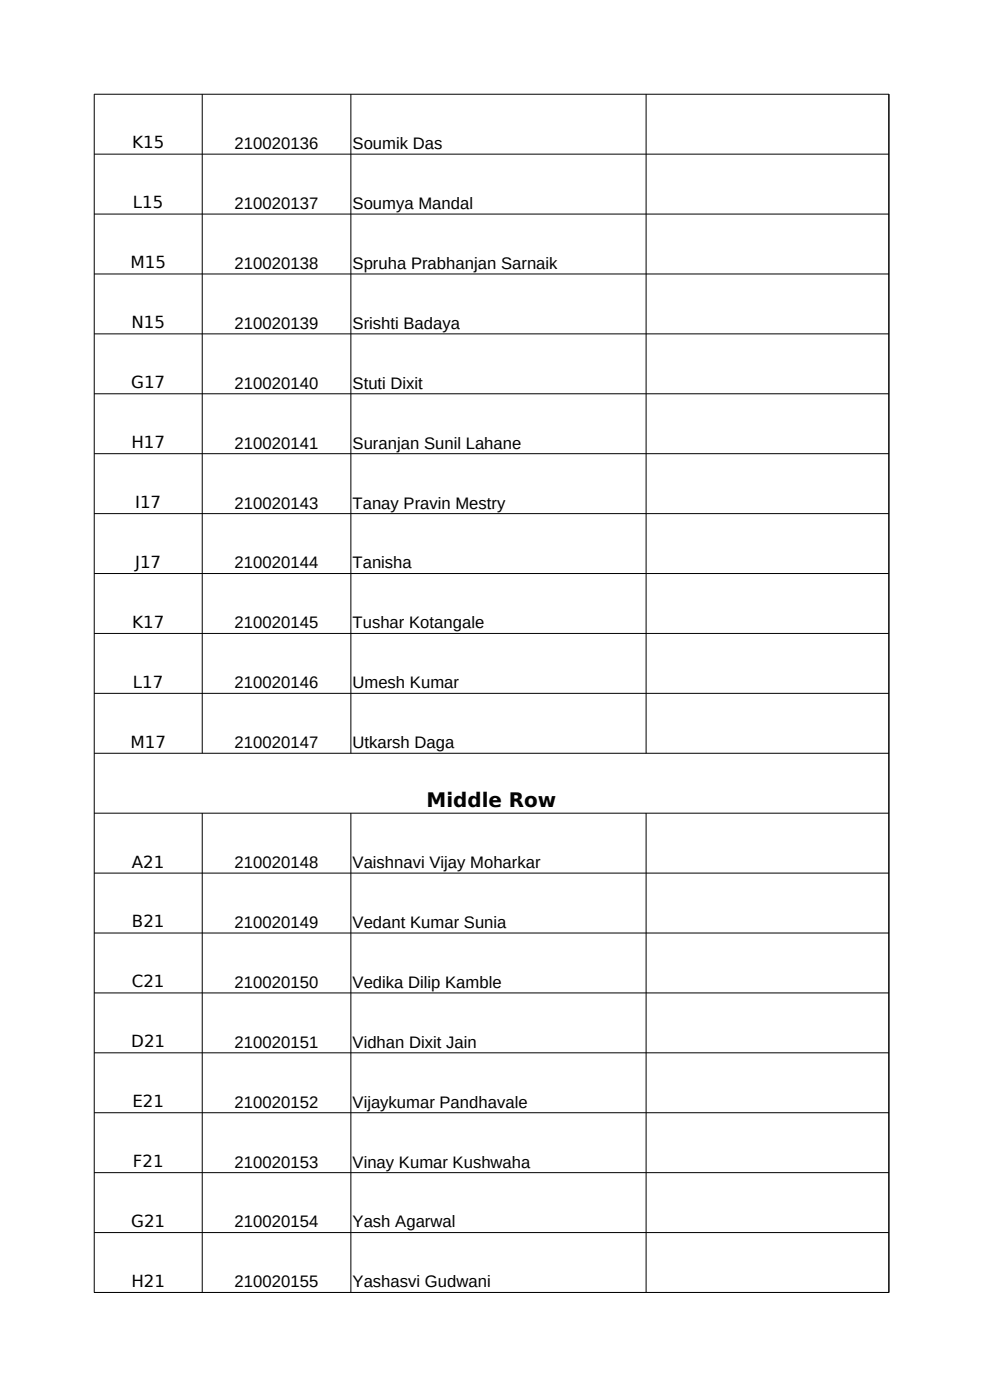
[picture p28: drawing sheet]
<svg xmlns="http://www.w3.org/2000/svg" width="210mm" height="297mm" viewBox="0 0 210 297" stroke-linecap="round" stroke-linejoin="round" font-family="sans-serif">
<defs><g id="words">
<text font-size="4.2" x="90.5" y="171.2">Middle Row</text>
<g font-size="3.5">
<text x="28.1" y="31.5">K15</text>
<text x="49.8" y="31.6">210020136</text>
<text x="74.8" y="31.6">Soumik Das</text>
<text x="28.2" y="44.2">L15</text>
<text x="49.8" y="44.3">210020137</text>
<text x="74.8" y="44.3">Soumya Mandal</text>
<text x="27.7" y="56.9">M15</text>
<text x="49.8" y="57">210020138</text>
<text x="74.8" y="57">Spruha Prabhanjan Sarnaik</text>
<text x="27.9" y="69.6">N15</text>
<text x="49.8" y="69.7">210020139</text>
<text x="74.8" y="69.7">Srishti Badaya</text>
<text x="27.8" y="82.3">G17</text>
<text x="49.8" y="82.4">210020140</text>
<text x="74.8" y="82.4">Stuti Dixit</text>
<text x="27.9" y="95.1">H17</text>
<text x="49.8" y="95.2">210020141</text>
<text x="74.8" y="95.2">Suranjan Sunil Lahane</text>
<text x="28.7" y="107.8">I17</text>
<text x="49.8" y="107.9">210020143</text>
<text x="74.8" y="107.9">Tanay Pravin Mestry</text>
<text x="28.7" y="120.5">J17</text>
<text x="49.8" y="120.6">210020144</text>
<text x="74.8" y="120.6">Tanisha</text>
<text x="28.1" y="133.2">K17</text>
<text x="49.8" y="133.3">210020145</text>
<text x="74.8" y="133.3">Tushar Kotangale</text>
<text x="28.2" y="145.9">L17</text>
<text x="49.8" y="146">210020146</text>
<text x="74.8" y="146">Umesh Kumar</text>
<text x="27.7" y="158.6">M17</text>
<text x="49.8" y="158.7">210020147</text>
<text x="74.8" y="158.7">Utkarsh Daga</text>
<text x="28" y="184">A21</text>
<text x="49.8" y="184.2">210020148</text>
<text x="74.8" y="184.2">Vaishnavi Vijay Moharkar</text>
<text x="28" y="196.7">B21</text>
<text x="49.8" y="196.9">210020149</text>
<text x="74.8" y="196.9">Vedant Kumar Sunia</text>
<text x="27.9" y="209.4">C21</text>
<text x="49.8" y="209.6">210020150</text>
<text x="74.8" y="209.6">Vedika Dilip Kamble</text>
<text x="27.8" y="222.1">D21</text>
<text x="49.8" y="222.3">210020151</text>
<text x="74.8" y="222.3">Vidhan Dixit Jain</text>
<text x="28.1" y="234.9">E21</text>
<text x="49.8" y="235">210020152</text>
<text x="74.8" y="235">Vijaykumar Pandhavale</text>
<text x="28.2" y="247.6">F21</text>
<text x="49.8" y="247.7">210020153</text>
<text x="74.8" y="247.7">Vinay Kumar Kushwaha</text>
<text x="27.8" y="260.3">G21</text>
<text x="49.8" y="260.4">210020154</text>
<text x="74.8" y="260.4">Yash Agarwal</text>
<text x="27.9" y="273">H21</text>
<text x="49.8" y="273.1">210020155</text>
<text x="74.8" y="273.1">Yashasvi Gudwani</text>
</g>
</g></defs>
<g fill="none" stroke="#000" stroke-width=".21">
<path d="M42.9 20v139.8M74.4 20v139.8M137.1 20v139.8M20 32.7h168.6M20 45.4h168.6M20 58.1h168.6M20 70.8h168.6M20 83.5h168.6M20 96.3h168.6M20 109h168.6M20 121.7h168.6M20 134.4h168.6"/>
<path d="M20 147.1h168.6M20 159.8h168.6M20 172.5h168.6M42.9 172.5v101.7M74.4 172.5v101.7M137.1 172.5v101.7M20 185.2h168.6M20 197.9h168.6M20 210.6h168.6M20 223.4h168.6M20 236.1h168.6M20 248.8h168.6"/>
<path d="M20 261.5h168.6M20 274.2h168.6M20 274.2v-254.2h168.6v254.2"/>
</g>
<use href="#words"/>
</svg>
